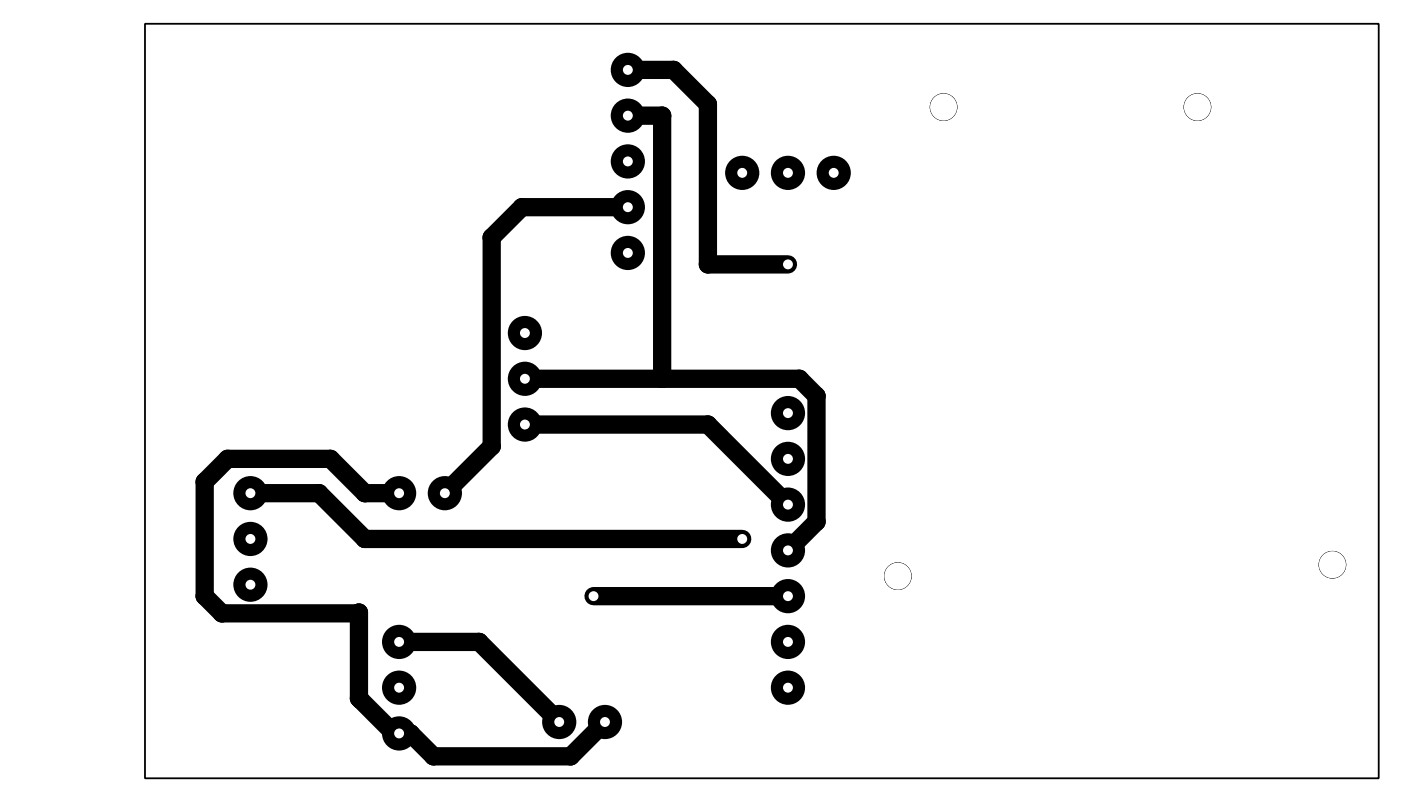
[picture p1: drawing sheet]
<svg xmlns="http://www.w3.org/2000/svg" width="156mm" height="89mm" viewBox="0 0 156 89" stroke-linecap="round" stroke-linejoin="round" font-family="sans-serif">
<g fill="#000">
<circle cx="73.5" cy="12.8" r="1.01"/>
<circle cx="74.8" cy="7.8" r="1.01"/>
<circle cx="78.6" cy="11.6" r="1.01"/>
<circle cx="54.6" cy="26.4" r="1.01"/>
<circle cx="58" cy="23" r="1.01"/>
<circle cx="78.6" cy="29.4" r="1.01"/>
<circle cx="22.7" cy="53.5" r="1.01"/>
<circle cx="25.3" cy="50.9" r="1.01"/>
<circle cx="35.4" cy="54.8" r="1.01"/>
<circle cx="36.7" cy="50.9" r="1.01"/>
<circle cx="40.5" cy="59.8" r="1.01"/>
<circle cx="40.5" cy="54.8" r="1.01"/>
<circle cx="54.6" cy="49.6" r="1.01"/>
<circle cx="73.5" cy="42.1" r="1.01"/>
<circle cx="78.6" cy="47.1" r="1.01"/>
<circle cx="87.5" cy="45.9" r=".6"/>
<circle cx="88.8" cy="42.1" r="1.01"/>
<circle cx="90.7" cy="57.9" r="1.01"/>
<circle cx="90.7" cy="44" r="1.01"/>
<circle cx="22.7" cy="66.2" r="1.01"/>
<circle cx="24.6" cy="68.1" r="1.01"/>
<circle cx="39.8" cy="68.1" r="1.01"/>
<circle cx="39.9" cy="77.5" r="1.01"/>
<circle cx="39.9" cy="68" r="1.01"/>
<circle cx="40" cy="77.7" r="1.01"/>
<circle cx="53.2" cy="71.3" r="1.01"/>
<circle cx="43.8" cy="81.4" r="1.01"/>
<circle cx="45.6" cy="81.4" r="1.01"/>
<circle cx="48.1" cy="84" r="1.01"/>
<circle cx="63.4" cy="84" r="1.01"/>
</g>
<path d="M69.7 12.8h3.8v29.2M69.7 7.8h5.1l3.8 3.8v17.7h8.9M69.7 23h-11.7l-3.4 3.4v23.1l-5.2 5.2M27.8 54.7h7.6l5.1 5.1h41.9M44.3 54.7h-3.8l-3.8-3.8h-11.4l-2.6 2.6v12.7l1.9 1.9h15.2l.1-.1v9.5l3.9 3.9h1.8l2.5 2.6h15.3l3.8-3.9M58.3 47.1h20.3l8.9 8.9M58.3 42h30.5l1.9 2v13.9l-3.2 3.2M44.3 71.3h8.9l8.9 8.8M65.9 66.2h21.6" fill="none" stroke="#000" stroke-width="2"/>
<circle cx="87.5" cy="45.9" r=".55" fill="#fff"/>
<circle cx="87.5" cy="50.9" r=".6" fill="#000"/>
<circle cx="87.5" cy="50.9" r=".55" fill="#fff"/>
<circle cx="87.5" cy="66.2" r=".6" fill="#000"/>
<circle cx="87.5" cy="66.2" r=".55" fill="#fff"/>
<circle cx="65.9" cy="66.2" r=".6" fill="#000"/>
<circle cx="65.9" cy="66.2" r=".55" fill="#fff"/>
<circle cx="82.4" cy="59.8" r=".6" fill="#000"/>
<circle cx="82.4" cy="59.8" r=".55" fill="#fff"/>
<circle cx="87.5" cy="29.4" r=".6" fill="#000"/>
<circle cx="87.5" cy="29.3" r=".55" fill="#fff"/>
<circle cx="133" cy="11.9" r="1.53" fill="#000"/>
<circle cx="133" cy="11.9" r="1.5" fill="#fff"/>
<circle cx="104.8" cy="11.9" r="1.53" fill="#000"/>
<circle cx="104.8" cy="11.9" r="1.5" fill="#fff"/>
<circle cx="148" cy="62.7" r="1.53" fill="#000"/>
<circle cx="148" cy="62.7" r="1.5" fill="#fff"/>
<circle cx="99.7" cy="64" r="1.53" fill="#000"/>
<circle cx="99.7" cy="64" r="1.5" fill="#fff"/>
<circle cx="133" cy="11.9" r="1.53" fill="#000"/>
<circle cx="133" cy="11.9" r="1.5" fill="#fff"/>
<circle cx="104.8" cy="11.9" r="1.53" fill="#000"/>
<circle cx="104.8" cy="11.9" r="1.5" fill="#fff"/>
<circle cx="148" cy="62.7" r="1.53" fill="#000"/>
<circle cx="148" cy="62.7" r="1.5" fill="#fff"/>
<circle cx="99.7" cy="64" r="1.53" fill="#000"/>
<circle cx="99.7" cy="64" r="1.5" fill="#fff"/>
<circle cx="87.5" cy="76.3" r="1.9" fill="#000"/>
<circle cx="87.5" cy="76.3" r=".55" fill="#fff"/>
<circle cx="87.5" cy="71.3" r="1.9" fill="#000"/>
<circle cx="87.5" cy="71.3" r=".55" fill="#fff"/>
<circle cx="87.5" cy="66.2" r="1.9" fill="#000"/>
<circle cx="87.5" cy="66.2" r=".55" fill="#fff"/>
<circle cx="87.5" cy="61.1" r="1.9" fill="#000"/>
<circle cx="87.5" cy="61.1" r=".55" fill="#fff"/>
<circle cx="87.5" cy="56" r="1.9" fill="#000"/>
<circle cx="87.5" cy="56" r=".55" fill="#fff"/>
<circle cx="87.5" cy="50.9" r="1.9" fill="#000"/>
<circle cx="87.5" cy="50.9" r=".55" fill="#fff"/>
<circle cx="87.5" cy="45.9" r="1.9" fill="#000"/>
<circle cx="87.5" cy="45.9" r=".55" fill="#fff"/>
<circle cx="69.7" cy="28.1" r="1.9" fill="#000"/>
<circle cx="69.7" cy="28.1" r=".55" fill="#fff"/>
<circle cx="69.7" cy="23" r="1.9" fill="#000"/>
<circle cx="69.7" cy="23" r=".55" fill="#fff"/>
<circle cx="69.7" cy="17.9" r="1.9" fill="#000"/>
<circle cx="69.7" cy="17.9" r=".55" fill="#fff"/>
<circle cx="69.7" cy="12.8" r="1.9" fill="#000"/>
<circle cx="69.7" cy="12.8" r=".55" fill="#fff"/>
<circle cx="69.7" cy="7.8" r="1.9" fill="#000"/>
<circle cx="69.7" cy="7.8" r=".55" fill="#fff"/>
<circle cx="27.8" cy="54.7" r="1.9" fill="#000"/>
<circle cx="27.8" cy="54.7" r=".55" fill="#fff"/>
<circle cx="27.8" cy="59.8" r="1.9" fill="#000"/>
<circle cx="27.8" cy="59.8" r=".55" fill="#fff"/>
<circle cx="27.8" cy="64.9" r="1.9" fill="#000"/>
<circle cx="27.8" cy="64.9" r=".55" fill="#fff"/>
<circle cx="58.3" cy="37" r="1.9" fill="#000"/>
<circle cx="58.3" cy="37" r=".55" fill="#fff"/>
<circle cx="58.3" cy="42" r="1.9" fill="#000"/>
<circle cx="58.3" cy="42" r=".55" fill="#fff"/>
<circle cx="58.3" cy="47.1" r="1.9" fill="#000"/>
<circle cx="58.3" cy="47.1" r=".55" fill="#fff"/>
<circle cx="44.3" cy="71.3" r="1.9" fill="#000"/>
<circle cx="44.3" cy="71.3" r=".55" fill="#fff"/>
<circle cx="44.3" cy="76.3" r="1.9" fill="#000"/>
<circle cx="44.3" cy="76.3" r=".55" fill="#fff"/>
<circle cx="44.3" cy="81.4" r="1.9" fill="#000"/>
<circle cx="44.3" cy="81.4" r=".55" fill="#fff"/>
<circle cx="49.4" cy="54.7" r="1.9" fill="#000"/>
<circle cx="49.4" cy="54.7" r=".55" fill="#fff"/>
<circle cx="44.3" cy="54.7" r="1.9" fill="#000"/>
<circle cx="44.3" cy="54.7" r=".55" fill="#fff"/>
<circle cx="62.1" cy="80.1" r="1.9" fill="#000"/>
<circle cx="62.1" cy="80.1" r=".55" fill="#fff"/>
<circle cx="67.2" cy="80.1" r="1.9" fill="#000"/>
<circle cx="67.2" cy="80.1" r=".55" fill="#fff"/>
<circle cx="82.4" cy="19.2" r="1.9" fill="#000"/>
<circle cx="82.4" cy="19.2" r=".55" fill="#fff"/>
<circle cx="87.5" cy="19.2" r="1.9" fill="#000"/>
<circle cx="87.5" cy="19.2" r=".55" fill="#fff"/>
<circle cx="92.6" cy="19.2" r="1.9" fill="#000"/>
<circle cx="92.6" cy="19.2" r=".55" fill="#fff"/>
<path d="M16.1 2.6h137v83.8h-137z" fill="none" stroke="#000" stroke-width=".2"/>
</svg>
